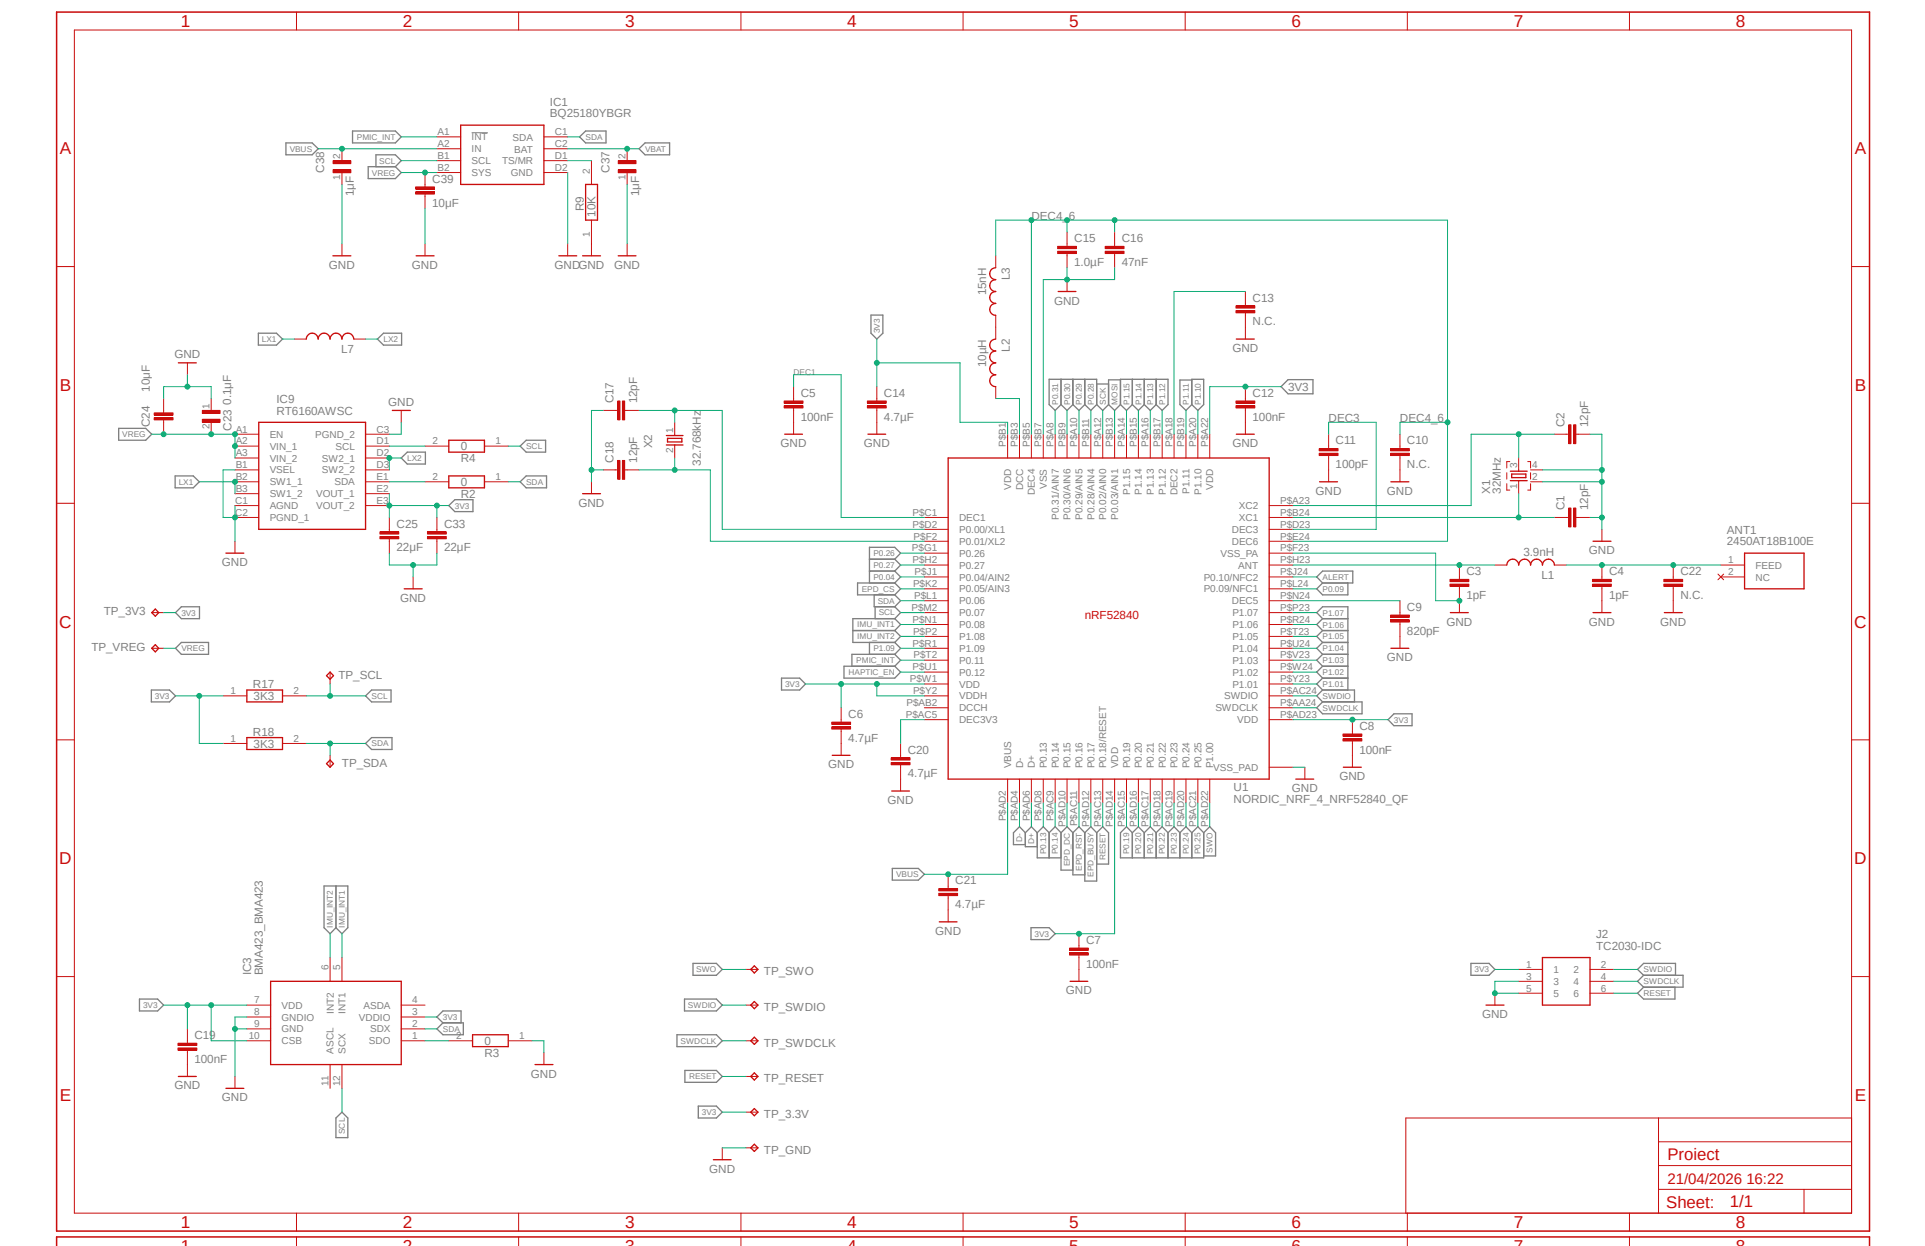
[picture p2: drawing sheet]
<svg xmlns="http://www.w3.org/2000/svg" width="432mm" height="279mm" viewBox="0 0 432 279" stroke-linecap="round" stroke-linejoin="round" font-family="sans-serif">
<defs><g id="words">
<g font-size="3.9" fill="#c90d0c">
<text x="40.6" y="6.1">1</text>
<text x="90.4" y="6.1">2</text>
<text x="140.2" y="6.1">3</text>
<text x="190" y="6.1">4</text>
<text x="239.9" y="6.1">5</text>
<text x="289.7" y="6.1">6</text>
<text x="339.6" y="6.1">7</text>
<text x="389.4" y="6.1">8</text>
<text x="13.4" y="34.6">A</text>
<text x="416.1" y="34.6">A</text>
<text x="13.4" y="87.7">B</text>
<text x="416.1" y="87.7">B</text>
<text x="13.3" y="140.7">C</text>
<text x="415.9" y="140.7">C</text>
<text x="13.3" y="193.8">D</text>
<text x="415.9" y="193.8">D</text>
<text x="13.4" y="246.9">E</text>
<text x="416.1" y="246.9">E</text>
<text x="40.6" y="275.4">1</text>
<text x="90.4" y="275.4">2</text>
<text x="140.2" y="275.4">3</text>
<text x="190" y="275.4">4</text>
<text x="239.9" y="275.4">5</text>
<text x="289.7" y="275.4">6</text>
<text x="339.6" y="275.4">7</text>
<text x="389.4" y="275.4">8</text>
</g>
<g font-size="3.8" fill="#c90d0c">
<text x="374" y="260.1">Proiect</text>
<text x="373.8" y="270.8">Sheet:</text>
<text x="388" y="270.7">1/1</text>
</g>
<text font-size="3.4" fill="#c90d0c" x="374" y="265.4">21/04/2026 16:22</text>
<g font-size="2.6" fill="#808080">
<text x="123.4" y="23.7">IC1</text>
<text x="123.4" y="26.3">BQ25180YBGR</text>
<text x="72.7" y="38.7" transform="rotate(-90 72.7 38.7)">C38</text>
<text x="96.9" y="41">C39</text>
<text x="136.7" y="38.7" transform="rotate(-90 136.7 38.7)">C37</text>
<text x="79.4" y="44" transform="rotate(-90 79.4 44)">1μF</text>
<text x="96.9" y="46.3">10μF</text>
<text x="130.9" y="47.4" transform="rotate(-90 130.9 47.4)">R9</text>
<text x="143.3" y="44" transform="rotate(-90 143.3 44)">1μF</text>
<text x="133.6" y="48.6" transform="rotate(-90 133.6 48.6)">10K</text>
<text x="231.3" y="49.4">DEC4_6</text>
<text x="241" y="59.6">1.0µF</text>
<text x="241" y="54.3">C15</text>
<text x="251.6" y="59.6">47nF</text>
<text x="251.6" y="54.3">C16</text>
<text x="73.8" y="60.3">GND</text>
<text x="92.4" y="60.3">GND</text>
<text x="124.4" y="60.3">GNDGND</text>
<text x="137.8" y="60.3">GND</text>
<text x="226.5" y="62.9" transform="rotate(-90 226.5 62.9)">L3</text>
<text x="221.2" y="66.2" transform="rotate(-90 221.2 66.2)">15nH</text>
<text x="236.4" y="68.3">GND</text>
<text x="281" y="67.6">C13</text>
<text x="281" y="73">N.C.</text>
<text x="39.1" y="80.3">GND</text>
<text x="76.5" y="79.2">L7</text>
<text x="221.2" y="82.3" transform="rotate(-90 221.2 82.3)">10µH</text>
<text x="226.5" y="78.9" transform="rotate(-90 226.5 78.9)">L2</text>
<text x="276.4" y="79">GND</text>
<text x="33.6" y="87.8" transform="rotate(-90 33.6 87.8)">10μF</text>
<text x="179.6" y="89">C5</text>
<text x="198.3" y="89">C14</text>
<text x="281" y="89">C12</text>
<text x="288.9" y="87.6">3V3</text>
<text x="33.6" y="95.8" transform="rotate(-90 33.6 95.8)">C24</text>
<text x="51.9" y="90.8" transform="rotate(-90 51.9 90.8)">0.1μF</text>
<text x="62" y="93">RT6160AWSC</text>
<text x="62" y="90.3">IC9</text>
<text x="87.1" y="91">GND</text>
<text x="137.6" y="90.5" transform="rotate(-90 137.6 90.5)">C17</text>
<text x="143" y="90.5" transform="rotate(-90 143 90.5)">12pF</text>
<text x="179.6" y="94.3">100nF</text>
<text x="198.3" y="94.3">4.7µF</text>
<text x="281" y="94.3">100nF</text>
<text x="298" y="94.7">DEC3</text>
<text x="314" y="94.7">DEC4_6</text>
<text x="350.9" y="95.8" transform="rotate(-90 350.9 95.8)">C2</text>
<text x="356.3" y="95.8" transform="rotate(-90 356.3 95.8)">12pF</text>
<text x="51.9" y="96.6" transform="rotate(-90 51.9 96.6)">C23</text>
<text x="103.3" y="101">0</text>
<text x="146.3" y="100.5" transform="rotate(-90 146.3 100.5)">X2</text>
<text x="175.1" y="100.3">GND</text>
<text x="193.8" y="100.3">GND</text>
<text x="276.4" y="100.3">GND</text>
<text x="299.6" y="99.7">C11</text>
<text x="315.6" y="99.7">C10</text>
<text x="103.3" y="103.6">R4</text>
<text x="137.6" y="103.8" transform="rotate(-90 137.6 103.8)">C18</text>
<text x="143" y="103.8" transform="rotate(-90 143 103.8)">12pF</text>
<text x="157.2" y="104.5" transform="rotate(-90 157.2 104.5)">32.768kHz</text>
<text x="299.6" y="105">100pF</text>
<text x="315.6" y="105">N.C.</text>
<text x="103.3" y="109">0</text>
<text x="103.3" y="111.6">R2</text>
<text x="129.7" y="113.7">GND</text>
<text x="295.1" y="111">GND</text>
<text x="311.1" y="111">GND</text>
<text x="334.3" y="110.7" transform="rotate(-90 334.3 110.7)">X1</text>
<text x="336.7" y="110.7" transform="rotate(-90 336.7 110.7)">32MHz</text>
<text x="88.9" y="118.3">C25</text>
<text x="99.6" y="118.3">C33</text>
<text x="350.9" y="114.4" transform="rotate(-90 350.9 114.4)">C1</text>
<text x="356.3" y="114.4" transform="rotate(-90 356.3 114.4)">12pF</text>
<text x="387.3" y="119.6">ANT1</text>
<text x="88.9" y="123.7">22μF</text>
<text x="99.6" y="123.7">22μF</text>
<text x="341.7" y="124.6">3.9nH</text>
<text x="356.4" y="124.3">GND</text>
<text x="387.3" y="122.3">2450AT18B100E</text>
<text x="49.8" y="127">GND</text>
<text x="328.9" y="129">C3</text>
<text x="345.8" y="129.9">L1</text>
<text x="360.9" y="129">C4</text>
<text x="376.9" y="129">C22</text>
<text x="23.3" y="137.9">TP_3V3</text>
<text x="89.7" y="135">GND</text>
<text x="315.6" y="137">C9</text>
<text x="328.9" y="134.3">1pF</text>
<text x="360.9" y="134.3">1pF</text>
<text x="376.9" y="134.3">N.C.</text>
<text x="315.6" y="142.3">820pF</text>
<text x="324.4" y="140.3">GND</text>
<text x="356.4" y="140.3">GND</text>
<text x="372.4" y="140.3">GND</text>
<text x="20.5" y="145.9">TP_VREG</text>
<text x="311.1" y="148.3">GND</text>
<text x="56.7" y="154.3">R17</text>
<text x="75.9" y="152.3">TP_SCL</text>
<text x="56.9" y="157">3K3</text>
<text x="190.3" y="161">C6</text>
<text x="56.7" y="165">R18</text>
<text x="56.9" y="167.6">3K3</text>
<text x="190.3" y="166.3">4.7µF</text>
<text x="304.9" y="163.7">C8</text>
<text x="76.7" y="172">TP_SDA</text>
<text x="185.8" y="172.3">GND</text>
<text x="203.6" y="169">C20</text>
<text x="304.9" y="169">100nF</text>
<text x="203.6" y="174.3">4.7µF</text>
<text x="276.7" y="177.4">U1</text>
<text x="289.8" y="177.6">GND</text>
<text x="300.4" y="175">GND</text>
<text x="199.1" y="180.3">GND</text>
<text x="276.7" y="180">NORDIC_NRF_4_NRF52840_QF</text>
<text x="214.3" y="203.7">4.7µF</text>
<text x="214.3" y="198.3">C21</text>
<text x="209.8" y="209.6">GND</text>
<text x="243.6" y="211.7">C7</text>
<text x="358" y="213">TC2030-IDC</text>
<text x="358" y="210.3">J2</text>
<text x="56.3" y="218.7" transform="rotate(-90 56.3 218.7)">IC3</text>
<text x="59" y="218.7" transform="rotate(-90 59 218.7)">BMA423_BMA423</text>
<text x="171.4" y="218.7">TP_SWO</text>
<text x="243.6" y="217">100nF</text>
<text x="171.4" y="226.7">TP_SWDIO</text>
<text x="239.1" y="223">GND</text>
<text x="43.6" y="233">C19</text>
<text x="332.4" y="228.3">GND</text>
<text x="43.6" y="238.3">100nF</text>
<text x="108.7" y="234.3">0</text>
<text x="108.7" y="237">R3</text>
<text x="171.4" y="234.7">TP_SWDCLK</text>
<text x="39.1" y="244.3">GND</text>
<text x="119.1" y="241.6">GND</text>
<text x="171.4" y="242.7">TP_RESET</text>
<text x="49.8" y="247">GND</text>
<text x="171.4" y="250.7">TP_3.3V</text>
<text x="159.1" y="263">GND</text>
<text x="171.4" y="258.7">TP_GND</text>
</g>
<text font-size="2.6" fill="#c90d0c" x="243.3" y="138.7">nRF52840</text>
<g font-size="2.2" fill="#808080">
<text x="76.3" y="35.7" transform="rotate(-90 76.3 35.7)">2</text>
<text x="98.2" y="30.4">A1</text>
<text x="98.2" y="33">A2</text>
<text x="98.2" y="35.7">B1</text>
<text x="105.8" y="31.5">INT</text>
<text x="105.8" y="34.2">IN</text>
<text x="115" y="31.5">SDA</text>
<text x="115.4" y="34.2">BAT</text>
<text x="124.5" y="30.4">C1</text>
<text x="124.5" y="33">C2</text>
<text x="124.5" y="35.7">D1</text>
<text x="140.3" y="35.7" transform="rotate(-90 140.3 35.7)">2</text>
<text x="76.3" y="40.3" transform="rotate(-90 76.3 40.3)">1</text>
<text x="98.2" y="38.4">B2</text>
<text x="105.8" y="36.8">SCL</text>
<text x="105.8" y="39.5">SYS</text>
<text x="112.6" y="36.9">TS/MR</text>
<text x="114.6" y="39.5">GND</text>
<text x="124.5" y="38.4">D2</text>
<text x="132.3" y="39" transform="rotate(-90 132.3 39)">2</text>
<text x="140.3" y="40.3" transform="rotate(-90 140.3 40.3)">1</text>
<text x="132.3" y="53" transform="rotate(-90 132.3 53)">1</text>
<text x="47" y="91.7" transform="rotate(-90 47 91.7)">1</text>
<text x="47" y="96.3" transform="rotate(-90 47 96.3)">2</text>
<text x="52.9" y="97">A1</text>
<text x="52.9" y="99.7">A2</text>
<text x="60.5" y="98.2">EN</text>
<text x="60.5" y="100.8">VIN_1</text>
<text x="70.7" y="98.2">PGND_2</text>
<text x="75.3" y="100.8">SCL</text>
<text x="84.5" y="97">C3</text>
<text x="84.5" y="99.7">D1</text>
<text x="97" y="99.7">2</text>
<text x="111.1" y="99.7">1</text>
<text x="151" y="101.6" transform="rotate(-90 151 101.6)">2</text>
<text x="151" y="97" transform="rotate(-90 151 97)">1</text>
<text x="225.6" y="100.2" transform="rotate(-90 225.6 100.2)">P$B1</text>
<text x="228.3" y="100.2" transform="rotate(-90 228.3 100.2)">P$B3</text>
<text x="231" y="100.2" transform="rotate(-90 231 100.2)">P$B5</text>
<text x="233.6" y="100.2" transform="rotate(-90 233.6 100.2)">P$B7</text>
<text x="236.3" y="100.2" transform="rotate(-90 236.3 100.2)">P$A8</text>
<text x="239" y="100.2" transform="rotate(-90 239 100.2)">P$B9</text>
<text x="241.6" y="100.2" transform="rotate(-90 241.6 100.2)">P$A10</text>
<text x="244.3" y="100.2" transform="rotate(-90 244.3 100.2)">P$B11</text>
<text x="247" y="100.2" transform="rotate(-90 247 100.2)">P$A12</text>
<text x="249.6" y="100.2" transform="rotate(-90 249.6 100.2)">P$B13</text>
<text x="252.3" y="100.2" transform="rotate(-90 252.3 100.2)">P$A14</text>
<text x="255" y="100.2" transform="rotate(-90 255 100.2)">P$B15</text>
<text x="257.6" y="100.2" transform="rotate(-90 257.6 100.2)">P$A16</text>
<text x="260.3" y="100.2" transform="rotate(-90 260.3 100.2)">P$B17</text>
<text x="263" y="100.2" transform="rotate(-90 263 100.2)">P$A18</text>
<text x="265.6" y="100.2" transform="rotate(-90 265.6 100.2)">P$B19</text>
<text x="268.3" y="100.2" transform="rotate(-90 268.3 100.2)">P$A20</text>
<text x="271" y="100.2" transform="rotate(-90 271 100.2)">P$A22</text>
<text x="52.9" y="102.3">A3</text>
<text x="52.9" y="105">B1</text>
<text x="52.9" y="107.7">B2</text>
<text x="60.5" y="103.5">VIN_2</text>
<text x="60.5" y="106.2">VSEL</text>
<text x="72.2" y="103.5">SW2_1</text>
<text x="72.2" y="106.2">SW2_2</text>
<text x="84.5" y="102.3">D2</text>
<text x="84.5" y="105">D3</text>
<text x="84.5" y="107.7">E1</text>
<text x="97" y="107.7">2</text>
<text x="111.1" y="107.7">1</text>
<text x="340.3" y="105" transform="rotate(-90 340.3 105)">3</text>
<text x="343.7" y="105">4</text>
<text x="343.7" y="107.7">2</text>
<text x="52.7" y="113">C1</text>
<text x="52.9" y="110.3">B3</text>
<text x="60.5" y="108.8">SW1_1</text>
<text x="60.5" y="111.5">SW1_2</text>
<text x="70.9" y="111.5">VOUT_1</text>
<text x="75" y="108.8">SDA</text>
<text x="84.5" y="110.3">E2</text>
<text x="84.5" y="113">E3</text>
<text x="226.8" y="109.9" transform="rotate(-90 226.8 109.9)">VDD</text>
<text x="229.5" y="110" transform="rotate(-90 229.5 110)">DCC</text>
<text x="232.2" y="111.1" transform="rotate(-90 232.2 111.1)">DEC4</text>
<text x="234.8" y="109.6" transform="rotate(-90 234.8 109.6)">VSS</text>
<text x="253.5" y="111" transform="rotate(-90 253.5 111)">P1.15</text>
<text x="256.2" y="111" transform="rotate(-90 256.2 111)">P1.14</text>
<text x="258.8" y="111" transform="rotate(-90 258.8 111)">P1.13</text>
<text x="261.5" y="111" transform="rotate(-90 261.5 111)">P1.12</text>
<text x="264.2" y="111.1" transform="rotate(-90 264.2 111.1)">DEC2</text>
<text x="266.8" y="110.8" transform="rotate(-90 266.8 110.8)">P1.11</text>
<text x="269.5" y="111" transform="rotate(-90 269.5 111)">P1.10</text>
<text x="272.2" y="109.9" transform="rotate(-90 272.2 109.9)">VDD</text>
<text x="287.1" y="113">P$A23</text>
<text x="340.3" y="109.6" transform="rotate(-90 340.3 109.6)">1</text>
<text x="52.7" y="115.7">C2</text>
<text x="60.5" y="114.2">AGND</text>
<text x="60.5" y="116.8">PGND_1</text>
<text x="70.9" y="114.2">VOUT_2</text>
<text x="204.7" y="115.7">P$C1</text>
<text x="204.7" y="118.3">P$D2</text>
<text x="215.1" y="116.8">DEC1</text>
<text x="215.1" y="119.5">P0.00/XL1</text>
<text x="237.5" y="116.5" transform="rotate(-90 237.5 116.5)">P0.31/AIN7</text>
<text x="240.2" y="116.5" transform="rotate(-90 240.2 116.5)">P0.30/AIN6</text>
<text x="242.8" y="116.5" transform="rotate(-90 242.8 116.5)">P0.29/AIN5</text>
<text x="245.5" y="116.5" transform="rotate(-90 245.5 116.5)">P0.28/AIN4</text>
<text x="248.2" y="116.5" transform="rotate(-90 248.2 116.5)">P0.02/AIN0</text>
<text x="250.8" y="116.5" transform="rotate(-90 250.8 116.5)">P0.03/AIN1</text>
<text x="276.3" y="119.5">DEC3</text>
<text x="277.9" y="116.8">XC1</text>
<text x="277.9" y="114.2">XC2</text>
<text x="287.1" y="118.3">P$D23</text>
<text x="287.1" y="115.7">P$B24</text>
<text x="204.6" y="123.7">P$G1</text>
<text x="204.9" y="121">P$F2</text>
<text x="215.1" y="122.2">P0.01/XL2</text>
<text x="215.1" y="124.8">P0.26</text>
<text x="273.8" y="124.8">VSS_PA</text>
<text x="276.3" y="122.2">DEC6</text>
<text x="287.1" y="123.7">P$F23</text>
<text x="287.1" y="121">P$E24</text>
<text x="204.7" y="126.3">P$H2</text>
<text x="204.8" y="131.7">P$K2</text>
<text x="205.1" y="129">P$J1</text>
<text x="215.1" y="127.5">P0.27</text>
<text x="215.1" y="130.2">P0.04/AIN2</text>
<text x="270" y="130.2">P0.10/NFC2</text>
<text x="277.7" y="127.5">ANT</text>
<text x="287.1" y="126.3">P$H23</text>
<text x="287.1" y="131.7">P$L24</text>
<text x="287.1" y="129">P$J24</text>
<text x="387.6" y="126.3">1</text>
<text x="387.6" y="129">2</text>
<text x="393.8" y="127.5">FEED</text>
<text x="393.8" y="130.2">NC</text>
<text x="204.5" y="137">P$M2</text>
<text x="205.1" y="134.3">P$L1</text>
<text x="215.1" y="132.8">P0.05/AIN3</text>
<text x="215.1" y="135.5">P0.06</text>
<text x="270" y="132.8">P0.09/NFC1</text>
<text x="276.3" y="135.5">DEC5</text>
<text x="287.1" y="137">P$P23</text>
<text x="287.1" y="134.3">P$N24</text>
<text x="204.7" y="139.7">P$N1</text>
<text x="204.8" y="142.3">P$P2</text>
<text x="215.1" y="138.2">P0.07</text>
<text x="215.1" y="140.8">P0.08</text>
<text x="215.1" y="143.5">P1.08</text>
<text x="276.4" y="143.5">P1.05</text>
<text x="276.4" y="140.8">P1.06</text>
<text x="276.4" y="138.2">P1.07</text>
<text x="287.1" y="142.3">P$T23</text>
<text x="287.1" y="139.7">P$R24</text>
<text x="204.7" y="145">P$R1</text>
<text x="204.9" y="147.7">P$T2</text>
<text x="215.1" y="146.2">P1.09</text>
<text x="215.1" y="148.8">P0.11</text>
<text x="276.4" y="148.8">P1.03</text>
<text x="276.4" y="146.2">P1.04</text>
<text x="287.1" y="147.7">P$V23</text>
<text x="287.1" y="145">P$U24</text>
<text x="51.7" y="155.7">1</text>
<text x="65.8" y="155.7">2</text>
<text x="204.1" y="153">P$W1</text>
<text x="204.7" y="150.3">P$U1</text>
<text x="204.8" y="155.7">P$Y2</text>
<text x="215.1" y="154.2">VDD</text>
<text x="215.1" y="151.5">P0.12</text>
<text x="276.4" y="154.2">P1.01</text>
<text x="276.4" y="151.5">P1.02</text>
<text x="287.1" y="155.7">P$AC24</text>
<text x="287.1" y="153">P$Y23</text>
<text x="287.1" y="150.3">P$W24</text>
<text x="203.2" y="161">P$AC5</text>
<text x="203.3" y="158.3">P$AB2</text>
<text x="215.1" y="156.8">VDDH</text>
<text x="215.1" y="159.5">DCCH</text>
<text x="272.6" y="159.5">SWDCLK</text>
<text x="274.6" y="156.8">SWDIO</text>
<text x="287.1" y="158.3">P$AA24</text>
<text x="287.1" y="161">P$AD23</text>
<text x="51.7" y="166.3">1</text>
<text x="65.8" y="166.3">2</text>
<text x="215.1" y="162.2">DEC3V3</text>
<text x="277.5" y="162.2">VDD</text>
<text x="226.8" y="172.3" transform="rotate(-90 226.8 172.3)">VBUS</text>
<text x="229.5" y="172.3" transform="rotate(-90 229.5 172.3)">D-</text>
<text x="232.2" y="172.3" transform="rotate(-90 232.2 172.3)">D+</text>
<text x="234.8" y="172.3" transform="rotate(-90 234.8 172.3)">P0.13</text>
<text x="237.5" y="172.3" transform="rotate(-90 237.5 172.3)">P0.14</text>
<text x="240.2" y="172.3" transform="rotate(-90 240.2 172.3)">P0.15</text>
<text x="242.8" y="172.3" transform="rotate(-90 242.8 172.3)">P0.16</text>
<text x="245.5" y="172.3" transform="rotate(-90 245.5 172.3)">P0.17</text>
<text x="248.2" y="172.3" transform="rotate(-90 248.2 172.3)">P0.18/RESET</text>
<text x="250.8" y="172.3" transform="rotate(-90 250.8 172.3)">VDD</text>
<text x="253.5" y="172.3" transform="rotate(-90 253.5 172.3)">P0.19</text>
<text x="256.2" y="172.3" transform="rotate(-90 256.2 172.3)">P0.20</text>
<text x="258.8" y="172.3" transform="rotate(-90 258.8 172.3)">P0.21</text>
<text x="261.5" y="172.3" transform="rotate(-90 261.5 172.3)">P0.22</text>
<text x="264.2" y="172.3" transform="rotate(-90 264.2 172.3)">P0.23</text>
<text x="266.8" y="172.3" transform="rotate(-90 266.8 172.3)">P0.24</text>
<text x="269.5" y="172.3" transform="rotate(-90 269.5 172.3)">P0.25</text>
<text x="272.2" y="172.3" transform="rotate(-90 272.2 172.3)">P1.00</text>
<text x="272.2" y="172.8">VSS_PAD</text>
<text x="225.6" y="184.2" transform="rotate(-90 225.6 184.2)">P$AD2</text>
<text x="228.3" y="184.2" transform="rotate(-90 228.3 184.2)">P$AD4</text>
<text x="231" y="184.2" transform="rotate(-90 231 184.2)">P$AD6</text>
<text x="233.6" y="184.2" transform="rotate(-90 233.6 184.2)">P$AD8</text>
<text x="236.3" y="184.2" transform="rotate(-90 236.3 184.2)">P$AC9</text>
<text x="239" y="185.4" transform="rotate(-90 239 185.4)">P$AD10</text>
<text x="241.6" y="185.3" transform="rotate(-90 241.6 185.3)">P$AC11</text>
<text x="244.3" y="185.4" transform="rotate(-90 244.3 185.4)">P$AD12</text>
<text x="247" y="185.4" transform="rotate(-90 247 185.4)">P$AC13</text>
<text x="249.6" y="185.4" transform="rotate(-90 249.6 185.4)">P$AD14</text>
<text x="252.3" y="185.4" transform="rotate(-90 252.3 185.4)">P$AC15</text>
<text x="255" y="185.4" transform="rotate(-90 255 185.4)">P$AD16</text>
<text x="257.6" y="185.4" transform="rotate(-90 257.6 185.4)">P$AC17</text>
<text x="260.3" y="185.4" transform="rotate(-90 260.3 185.4)">P$AD18</text>
<text x="263" y="185.4" transform="rotate(-90 263 185.4)">P$AC19</text>
<text x="265.6" y="185.4" transform="rotate(-90 265.6 185.4)">P$AD20</text>
<text x="268.3" y="185.4" transform="rotate(-90 268.3 185.4)">P$AC21</text>
<text x="271" y="185.4" transform="rotate(-90 271 185.4)">P$AD22</text>
<text x="73.7" y="217.6" transform="rotate(-90 73.7 217.6)">6</text>
<text x="76.3" y="217.6" transform="rotate(-90 76.3 217.6)">5</text>
<text x="342.4" y="217">1</text>
<text x="342.4" y="219.7">3</text>
<text x="348.4" y="218.2">1</text>
<text x="348.4" y="220.9">3</text>
<text x="353" y="218.2">2</text>
<text x="353" y="220.9">4</text>
<text x="359.1" y="217">2</text>
<text x="359.1" y="219.7">4</text>
<text x="57" y="225">7</text>
<text x="57" y="227.7">8</text>
<text x="63.2" y="226.2">VDD</text>
<text x="74.8" y="227.4" transform="rotate(-90 74.8 227.4)">INT2</text>
<text x="77.5" y="227.4" transform="rotate(-90 77.5 227.4)">INT1</text>
<text x="81.5" y="226.2">ASDA</text>
<text x="92.5" y="227.7">3</text>
<text x="92.5" y="225">4</text>
<text x="342.4" y="222.3">5</text>
<text x="348.4" y="223.5">5</text>
<text x="353" y="223.5">6</text>
<text x="359.1" y="222.3">6</text>
<text x="55.8" y="233">10</text>
<text x="57" y="230.3">9</text>
<text x="63.2" y="228.9">GNDIO</text>
<text x="63.2" y="231.5">GND</text>
<text x="80.5" y="228.9">VDDIO</text>
<text x="83" y="231.5">SDX</text>
<text x="92.5" y="233">1</text>
<text x="92.5" y="230.3">2</text>
<text x="102.3" y="233">2</text>
<text x="116.5" y="233">1</text>
<text x="63.2" y="234.2">CSB</text>
<text x="74.8" y="236.3" transform="rotate(-90 74.8 236.3)">ASCL</text>
<text x="77.5" y="236.3" transform="rotate(-90 77.5 236.3)">SCX</text>
<text x="82.8" y="234.2">SDO</text>
<text x="73.7" y="243.5" transform="rotate(-90 73.7 243.5)">11</text>
<text x="76.3" y="243.6" transform="rotate(-90 76.3 243.6)">12</text>
</g>
<g font-size="1.9" fill="#808080">
<text x="65" y="34">VBUS</text>
<text x="80.1" y="31.4">PMIC_INT</text>
<text x="131.4" y="31.4">SDA</text>
<text x="144.7" y="34">VBAT</text>
<text x="83.4" y="39.4">VREG</text>
<text x="85.1" y="36.7">SCL</text>
<text x="58.8" y="76.7">LX1</text>
<text x="86" y="76.7">LX2</text>
<text x="197.4" y="74.7" transform="rotate(-90 197.4 74.7)">3V3</text>
<text x="178" y="84">DEC1</text>
<text x="237.4" y="90.7" transform="rotate(-90 237.4 90.7)">P0.31</text>
<text x="240" y="90.7" transform="rotate(-90 240 90.7)">P0.30</text>
<text x="242.7" y="90.7" transform="rotate(-90 242.7 90.7)">P0.29</text>
<text x="245.4" y="90.7" transform="rotate(-90 245.4 90.7)">P0.28</text>
<text x="248" y="90.7" transform="rotate(-90 248 90.7)">SCK</text>
<text x="250.7" y="90.7" transform="rotate(-90 250.7 90.7)">MOSI</text>
<text x="253.4" y="90.7" transform="rotate(-90 253.4 90.7)">P1.15</text>
<text x="256" y="90.7" transform="rotate(-90 256 90.7)">P1.14</text>
<text x="258.7" y="90.7" transform="rotate(-90 258.7 90.7)">P1.13</text>
<text x="261.4" y="90.7" transform="rotate(-90 261.4 90.7)">P1.12</text>
<text x="266.7" y="90.7" transform="rotate(-90 266.7 90.7)">P1.11</text>
<text x="269.4" y="90.7" transform="rotate(-90 269.4 90.7)">P1.10</text>
<text x="27.4" y="98">VREG</text>
<text x="118" y="100.7">SCL</text>
<text x="91.4" y="103.4">LX2</text>
<text x="40.1" y="108.7">LX1</text>
<text x="118" y="108.7">SDA</text>
<text x="102" y="114">3V3</text>
<text x="195.9" y="124.7">P0.26</text>
<text x="195.9" y="127.3">P0.27</text>
<text x="195.9" y="130">P0.04</text>
<text x="296.7" y="130">ALERT</text>
<text x="193.3" y="132.7">EPD_CS</text>
<text x="196.9" y="135.3">SDA</text>
<text x="296.7" y="132.7">P0.09</text>
<text x="40.7" y="138">3V3</text>
<text x="192.3" y="143.3">IMU_INT2</text>
<text x="192.3" y="140.7">IMU_INT1</text>
<text x="197.1" y="138">SCL</text>
<text x="296.7" y="143.4">P1.05</text>
<text x="296.7" y="140.7">P1.06</text>
<text x="296.7" y="138">P1.07</text>
<text x="40.7" y="146">VREG</text>
<text x="192.1" y="148.7">PMIC_INT</text>
<text x="195.9" y="146">P1.09</text>
<text x="296.7" y="148.7">P1.03</text>
<text x="296.7" y="146">P1.04</text>
<text x="176.1" y="154">3V3</text>
<text x="190.3" y="151.3">HAPTIC_EN</text>
<text x="296.7" y="154">P1.01</text>
<text x="296.7" y="151.4">P1.02</text>
<text x="34.8" y="156.7">3V3</text>
<text x="83.4" y="156.7">SCL</text>
<text x="296.7" y="159.4">SWDCLK</text>
<text x="296.7" y="156.7">SWDIO</text>
<text x="83.4" y="167.4">SDA</text>
<text x="312.7" y="162">3V3</text>
<text x="229.3" y="188.7" transform="rotate(-90 229.3 188.7)">D-</text>
<text x="232" y="189.2" transform="rotate(-90 232 189.2)">D+</text>
<text x="234.6" y="191.5" transform="rotate(-90 234.6 191.5)">P0.13</text>
<text x="237.3" y="191.5" transform="rotate(-90 237.3 191.5)">P0.14</text>
<text x="253.3" y="191.5" transform="rotate(-90 253.3 191.5)">P0.19</text>
<text x="256" y="191.5" transform="rotate(-90 256 191.5)">P0.20</text>
<text x="258.7" y="191.5" transform="rotate(-90 258.7 191.5)">P0.21</text>
<text x="261.3" y="191.5" transform="rotate(-90 261.3 191.5)">P0.22</text>
<text x="264" y="191.5" transform="rotate(-90 264 191.5)">P0.23</text>
<text x="266.7" y="191.5" transform="rotate(-90 266.7 191.5)">P0.24</text>
<text x="269.3" y="191.5" transform="rotate(-90 269.3 191.5)">P0.25</text>
<text x="272" y="191.3" transform="rotate(-90 272 191.3)">SWO</text>
<text x="201" y="196.7">VBUS</text>
<text x="240" y="194.3" transform="rotate(-90 240 194.3)">EPD_DC</text>
<text x="242.7" y="195.2" transform="rotate(-90 242.7 195.2)">EPD_RST</text>
<text x="245.3" y="196.6" transform="rotate(-90 245.3 196.6)">EPD_BUSY</text>
<text x="248" y="192.9" transform="rotate(-90 248 192.9)">RESET</text>
<text x="74.7" y="208" transform="rotate(-90 74.7 208)">IMU_INT2</text>
<text x="77.3" y="208" transform="rotate(-90 77.3 208)">IMU_INT1</text>
<text x="232.1" y="210">3V3</text>
<text x="156.2" y="218">SWO</text>
<text x="330.7" y="218">3V3</text>
<text x="368.7" y="220.7">SWDCLK</text>
<text x="368.7" y="218.1">SWDIO</text>
<text x="32.1" y="226">3V3</text>
<text x="154.3" y="226">SWDIO</text>
<text x="368.7" y="223.4">RESET</text>
<text x="99.4" y="231.4">SDA</text>
<text x="99.4" y="228.7">3V3</text>
<text x="152.7" y="234">SWDCLK</text>
<text x="154.6" y="242">RESET</text>
<text x="157.4" y="250">3V3</text>
<text x="77.3" y="254.3" transform="rotate(-90 77.3 254.3)">SCL</text>
</g>
</g></defs>
<path d="M12.1 2.4l205.7 277M419.7 2.4l-205.7 277" fill="none" stroke="#fff" stroke-width=".22"/>
<path d="M105.8 29.8h3.6" fill="none" stroke="#808080" stroke-width=".22"/>
<g fill="none" stroke="#808080" stroke-width=".3">
<path d="M64.1 32h5.9l1.4 1.4-1.4 1.3h-5.9zM79.1 29.4h9.6l1.3 1.3-1.3 1.3h-9.6zM82.6 37.4h6.1l1.3 1.3-1.3 1.3h-6.1zM84.3 37.4v-2.7h4.4l1.3 1.3-1.3 1.4M130 30.7l1.4-1.3h4.5v2.6h-4.5zM143.3 33.4l1.4-1.4h5.5v2.7h-5.5zM58 74.7h4l1.4 1.3-1.4 1.4h-4zM84.7 76l1.3-1.3h4.1v2.7h-4.1zM195.4 70.7h2.6v4l-1.3 1.3-1.3-1.3zM26.6 96.1h6.1l1.3 1.3-1.3 1.3h-6.1zM238 90.7l-1.3 1.3-1.4-1.3v-5.7h10.7v5.7M238 90.7l1.4 1.3 1.3-1.3"/>
<path d="M238 85v5.7M240.7 90.7l1.3 1.3 1.3-1.3M240.7 85v5.7M243.3 90.7l1.4 1.3 1.3-1.3M243.3 85v5.7M246 90.7l1.4 1.3 1.3-1.3M246 86.1h2.7M248.7 90.7l1.3 1.3 1.3-1.3M251.3 90.7v-5.7h10.7v5.7l-1.3 1.3-1.4-1.3M251.3 90.7l1.4 1.3 1.3-1.3M251.3 85.2h-2.6v5.5M254 90.7l1.4 1.3 1.3-1.3"/>
<path d="M254 85v5.7M256.7 90.7l1.3 1.3 1.3-1.3M256.7 85v5.7M259.3 85v5.7M267.3 85h2.7v5.7l-1.3 1.3-1.4-1.3zM267.3 85.2h-2.6v5.5l1.3 1.3 1.3-1.3M287.4 86.7l1.5-1.6h5.6v3.2h-5.6zM39.3 106.7h4l1.4 1.3-1.4 1.4h-4zM90 102.7l1.4-1.3h4v2.7h-4zM100.7 113.4l1.3-1.3h4.1v2.6h-4.1zM116.7 100l1.3-1.3h4.4v2.7h-4.4zM116.7 108l1.3-1.3h4.6v2.7h-4.6z"/>
<path d="M40.7 136.1h4v2.6h-4l-1.3-1.3zM195 125.4h5.7M195 128.1h5.7M196.1 133.4v2.7h4.6M196.3 136.1v2.6M200.7 138.7h-9.4v5.4h9.4M200.7 130.7h-8.3v2.7h8.3M200.7 125.4l1.3-1.4-1.3-1.3h-5.7v8M200.7 125.4l1.3 1.3-1.3 1.4M200.7 138.7l1.3 1.3-1.3 1.4M200.7 128.1l1.3 1.3-1.3 1.3M200.7 130.7l1.3 1.3-1.3 1.4"/>
<path d="M200.7 136.1l1.3 1.3-1.3 1.3M200.7 133.4l1.3 1.3-1.3 1.4M295.4 129.4l1.3-1.3h6.7v2.6h-6.7zM296.7 130.7l-1.3 1.3 1.3 1.4h5.6v-2.7M296.7 138.7l-1.3-1.3 1.3-1.3h5.6v18.6M296.7 138.7l-1.3 1.3 1.3 1.4M296.7 138.7h5.6M34 154.7h4l1.4 1.3-1.4 1.4h-4zM40.7 144.1h6.1v2.6h-6.1l-1.3-1.3zM82 156l1.4-1.3h4.3v2.7h-4.3zM175.3 152.1h4.1l1.3 1.3-1.3 1.3h-4.1zM189.3 149.4h11.4l1.3 1.3-1.3 1.4h-11.4z"/>
<path d="M191.3 141.4h9.4M195 144.1v2.6M200.7 146.7h-9.6v2.7M200.7 146.7l1.3 1.3-1.3 1.4M200.7 144.1l1.3 1.3-1.3 1.3M200.7 141.4l1.3 1.3-1.3 1.4M295.4 158.7l1.3-1.3h8.8v2.7h-8.8zM296.7 154.7l-1.3 1.3 1.3 1.4M296.7 154.7h7.1v2.7M296.7 146.7l-1.3 1.3 1.3 1.4M296.7 146.7h5.6M296.7 149.4h5.6"/>
<path d="M296.7 144.1l-1.3 1.3 1.3 1.3M296.7 144.1h5.6M296.7 141.4l-1.3 1.3 1.3 1.4M296.7 141.4h5.6M296.7 149.4l-1.3 1.3 1.3 1.4M296.7 152.1h5.6M296.7 152.1l-1.3 1.3 1.3 1.3M82 166.7l1.4-1.3h4.5v2.7h-4.5zM311.4 161.4l1.3-1.3h4v2.6h-4zM72.7 198.7h5.3v9.3l-1.3 1.4-1.3-1.4-1.4 1.4-1.3-1.4zM75.4 198.7v9.3M200.2 194.7h5.8l1.3 1.3-1.3 1.4h-5.8z"/>
<path d="M230 186.7l-1.3-1.3-1.4 1.3v2.7h2.7M230 186.7v3.2h2.7M230 186.7l1.4-1.3 1.3 1.3M232.7 186.7v5.7h5.3M232.7 186.7l1.3-1.3 1.3 1.3M235.3 186.7v5.7M235.3 186.7l1.4-1.3 1.3 1.3M238 186.7v8.4h2.7M238 186.7l1.4-1.3 1.3 1.3M240.7 186.7v9.5h2.6M240.7 186.7l1.3-1.3 1.3 1.3M243.3 186.7v10.9h2.7v-10.9"/>
<path d="M243.3 186.7l1.4-1.3 1.3 1.3M246 186.7l1.4-1.3 1.3 1.3v7.1h-2.7M254 186.7l1.4-1.3 1.3 1.3M254 186.7l-1.3-1.3-1.4 1.3v5.7h18.7v-5.7M254 186.7v5.7M256.7 186.7l1.3-1.3 1.3 1.3M256.7 186.7v5.7M259.3 186.7v5.7M259.3 186.7l1.4-1.3 1.3 1.3M262 186.7v5.7M262 186.7l1.4-1.3 1.3 1.3M264.7 186.7l1.3-1.3 1.3 1.3"/>
<path d="M264.7 186.7v5.7M267.3 186.7l1.4-1.3 1.3 1.3M267.3 186.7v5.7M270 186.7l1.4-1.3 1.3 1.3v5.2h-2.7M155.4 216h5.3l1.3 1.4-1.3 1.3h-5.3zM231.3 208h4l1.4 1.4-1.4 1.3h-4zM329.9 216h4.1l1.3 1.4-1.3 1.3h-4.1zM368.7 218.7l-1.4 1.3 1.4 1.4M368.7 218.7h8.8v2.7h-8.8M368.7 218.7l-1.4-1.3 1.4-1.4h7.1v2.7M31.3 224h4l1.4 1.4-1.4 1.3h-4zM98 230.7l1.4-1.3h4.5v2.6h-4.5z"/>
<path d="M99.4 229.4l-1.4-1.4 1.4-1.3h4v2.7M151.8 232h8.9l1.3 1.4-1.3 1.3h-8.9zM153.5 224h7.2l1.3 1.4-1.3 1.3h-7.2zM368.7 221.4l-1.4 1.3 1.4 1.3h7v-2.6M75.4 250.7l1.3-1.3 1.3 1.3v4.4h-2.6zM153.6 240h7.1l1.3 1.4-1.3 1.3h-7.1zM156.6 248h4.1l1.3 1.4-1.3 1.3h-4.1z"/>
</g>
<g fill="none" stroke="#c90d0c" stroke-width=".22">
<path d="M226 97.4v5.3M228.7 97.4v5.3M231.4 97.4v5.3M234 97.4v5.3M236.7 97.4v5.3M239.4 97.4v5.3M242 97.4v5.3M244.7 97.4v5.3M247.4 97.4v5.3M250 97.4v5.3M252.7 97.4v5.3M255.4 97.4v5.3"/>
<path d="M258 97.4v5.3M260.7 97.4v5.3M263.4 97.4v5.3M266 97.4v5.3M268.7 97.4v5.3M271.4 97.4v5.3M207.3 116h5.4M207.3 118.7h5.4M284.7 116h5.3M284.7 118.7h5.3M284.7 113.4h5.3M207.3 121.4h5.4"/>
<path d="M207.3 124h5.4M207.3 126.7h5.4M207.3 129.4h5.4M207.3 132h5.4M207.3 134.7h5.4M207.3 137.4h5.4M284.7 121.4h5.3M284.7 124h5.3M284.7 126.7h5.3M284.7 129.4h5.3M284.7 132h5.3M284.7 134.7h5.3"/>
<path d="M284.7 137.4h5.3M327.4 134.7v2.7M335.3 126.7h2.7M348.7 126.7h2.6M359.3 134.7v2.7M375.3 134.7v2.7M207.3 140h5.4M207.3 142.7h5.4M207.3 145.4h5.4M207.3 153.4h5.4M207.3 148h5.4M207.3 150.7h5.4"/>
<path d="M207.3 158.7h5.4M207.3 156h5.4M284.7 140h5.3M284.7 142.7h5.3M284.7 145.4h5.3M284.7 153.4h5.3M284.7 148h5.3M284.7 150.7h5.3M284.7 158.7h5.3M284.7 156h5.3M314 142.7v2.7M207.3 161.4h5.4"/>
<path d="M226 174.7v5.3M228.7 174.7v5.3M231.4 174.7v5.3M234 174.7v5.3M236.7 174.7v5.3M239.4 174.7v5.3M242 174.7v5.3M244.7 174.7v5.3M247.4 174.7v5.3M250 174.7v5.3M252.7 174.7v5.3M255.4 174.7v5.3"/>
<path d="M258 174.7v5.3M260.7 174.7v5.3M263.4 174.7v5.3M266 174.7v5.3M268.7 174.7v5.3M271.4 174.7v5.3M284.7 161.4h5.3M284.7 172h5.3M292.7 172v2.7M303.4 164v.6M303.4 166.2v.5M303.4 169.4v2.6"/>
</g>
<path d="M212.7 102.7h72v72h-72zM325.3 137.4h4.1M338 126.7a1.33 1.33 0 0 1 1.3-1.3 1.33 1.33 0 0 1 1.4 1.3 1.33 1.33 0 0 1 1.3-1.3 1.33 1.33 0 0 1 1.3 1.3 1.33 1.33 0 0 1 1.4-1.3 1.33 1.33 0 0 1 1.3 1.3 1.33 1.33 0 0 1 1.3-1.3 1.33 1.33 0 0 1 1.4 1.3M357.3 137.4h4.1M373.3 137.4h4.1M312 145.4h4M290.7 174.7h4M301.3 172h4.1" fill="none" stroke="#c90d0c" stroke-width=".3"/>
<path d="M301.2 165.7h4.3v.5h-4.3z" fill-rule="evenodd" fill="#c90d0c"/>
<path d="M301.2 165.7h4.3v.5h-4.3z" fill="none" stroke="#c90d0c" stroke-width=".22"/>
<path d="M301.2 164.6h4.3v.5h-4.3z" fill-rule="evenodd" fill="#c90d0c"/>
<path d="M314 137.4v.5M314 139.5v.5M301.2 164.6h4.3v.5h-4.3zM303.4 161.4v2.6M303.4 166.7v2.7" fill="none" stroke="#c90d0c" stroke-width=".22"/>
<path d="M311.9 139h4.2v.5h-4.2z" fill-rule="evenodd" fill="#c90d0c"/>
<path d="M311.9 139h4.2v.5h-4.2z" fill="none" stroke="#c90d0c" stroke-width=".22"/>
<path d="M311.9 137.9h4.2v.5h-4.2z" fill-rule="evenodd" fill="#c90d0c"/>
<path d="M311.9 137.9h4.2v.5h-4.2zM314 134.7v2.7M327.4 129.4v.5M327.4 131.5v.5M314 140v2.7" fill="none" stroke="#c90d0c" stroke-width=".22"/>
<path d="M325.2 131h4.3v.5h-4.3z" fill-rule="evenodd" fill="#c90d0c"/>
<path d="M325.2 131h4.3v.5h-4.3z" fill="none" stroke="#c90d0c" stroke-width=".22"/>
<path d="M325.2 129.9h4.3v.5h-4.3z" fill-rule="evenodd" fill="#c90d0c"/>
<path d="M325.2 129.9h4.3v.5h-4.3zM327.4 126.7v2.7M327.4 132v2.7M359.3 129.4v.5M359.3 131.5v.5" fill="none" stroke="#c90d0c" stroke-width=".22"/>
<path d="M357.2 131h4.2v.5h-4.2z" fill-rule="evenodd" fill="#c90d0c"/>
<path d="M357.2 131h4.2v.5h-4.2z" fill="none" stroke="#c90d0c" stroke-width=".22"/>
<path d="M357.2 129.9h4.2v.5h-4.2z" fill-rule="evenodd" fill="#c90d0c"/>
<path d="M357.2 129.9h4.2v.5h-4.2zM359.3 126.7v2.7M359.3 132v2.7M375.3 129.4v.5M375.3 131.5v.5" fill="none" stroke="#c90d0c" stroke-width=".22"/>
<path d="M373.2 131h4.2v.5h-4.2z" fill-rule="evenodd" fill="#c90d0c"/>
<path d="M373.2 131h4.2v.5h-4.2z" fill="none" stroke="#c90d0c" stroke-width=".22"/>
<path d="M373.2 129.9h4.2v.5h-4.2z" fill-rule="evenodd" fill="#c90d0c"/>
<path d="M279.4 89.4v.5M279.4 91.5v.5M279.4 94.7v2.7M359.3 118.7v2.7M373.2 129.9h4.2v.5h-4.2zM375.3 126.7v2.7M375.3 132v2.7M385.4 128.7l1.2 1.3M386 126.7h5.3M386 129.4h5.3M386.6 128.7l-1.2 1.3" fill="none" stroke="#c90d0c" stroke-width=".22"/>
<path d="M277.3 97.4h4M357.3 121.4h4.1M391.3 124h13.4v8h-13.4z" fill="none" stroke="#c90d0c" stroke-width=".3"/>
<path d="M277.2 91h4.3v.5h-4.3z" fill-rule="evenodd" fill="#c90d0c"/>
<path d="M277.2 91h4.3v.5h-4.3z" fill="none" stroke="#c90d0c" stroke-width=".22"/>
<path d="M277.2 89.9h4.3v.5h-4.3z" fill-rule="evenodd" fill="#c90d0c"/>
<path d="M279.4 68v.6M279.4 70.2v.5M277.2 89.9h4.3v.5h-4.3zM279.4 86.7v2.7M279.4 92v2.7" fill="none" stroke="#c90d0c" stroke-width=".22"/>
<path d="M277.2 69.6h4.3v.5h-4.3z" fill-rule="evenodd" fill="#c90d0c"/>
<path d="M277.2 69.6h4.3v.5h-4.3z" fill="none" stroke="#c90d0c" stroke-width=".22"/>
<path d="M277.2 68.6h4.3v.5h-4.3z" fill-rule="evenodd" fill="#c90d0c"/>
<path d="M277.2 68.6h4.3v.5h-4.3zM279.4 65.4v2.6M279.4 70.7v5.3M298 100v.6M298 102.2v.5" fill="none" stroke="#c90d0c" stroke-width=".22"/>
<path d="M277.3 76h4" fill="none" stroke="#c90d0c" stroke-width=".3"/>
<path d="M295.9 101.6h4.2v.6h-4.2z" fill-rule="evenodd" fill="#c90d0c"/>
<path d="M295.9 101.6h4.2v.6h-4.2z" fill="none" stroke="#c90d0c" stroke-width=".22"/>
<path d="M295.9 100.6h4.2v.5h-4.2z" fill-rule="evenodd" fill="#c90d0c"/>
<path d="M298 97.4v2.6M295.9 100.6h4.2v.5h-4.2zM298 102.7v2.7M314 100v.6M314 102.2v.5" fill="none" stroke="#c90d0c" stroke-width=".22"/>
<path d="M311.9 101.6h4.2v.6h-4.2z" fill-rule="evenodd" fill="#c90d0c"/>
<path d="M311.9 101.6h4.2v.6h-4.2z" fill="none" stroke="#c90d0c" stroke-width=".22"/>
<path d="M311.9 100.6h4.2v.5h-4.2z" fill-rule="evenodd" fill="#c90d0c"/>
<g fill="none" stroke="#c90d0c" stroke-width=".22">
<path d="M314 97.4v2.6M298 105.4v2.6M311.9 100.6h4.2v.5h-4.2zM314 102.7v5.3M338 108.5v1.4h.7M338 106v1.4M338.7 103.5h-.7v1.4M340.7 102.7v3M340.7 107.8v2.9M342.7 103.5h.6v1.4M343.3 108.5v1.4h-.6M343.3 106v1.4"/>
<path d="M343.3 105.4h2.7M343.3 108h2.7M351.3 116h.6M353.5 116h.5"/>
</g>
<path d="M296 108h4M312 108h4M338.8 105.7h3.8M338.8 107.8h3.8M339.1 106.3h3.2v.8h-3.2z" fill="none" stroke="#c90d0c" stroke-width=".3"/>
<path d="M353 113.9h.5v4.3h-.5z" fill-rule="evenodd" fill="#c90d0c"/>
<path d="M353 113.9h.5v4.3h-.5z" fill="none" stroke="#c90d0c" stroke-width=".22"/>
<path d="M351.9 113.9h.5v4.3h-.5z" fill-rule="evenodd" fill="#c90d0c"/>
<path d="M351.3 97.4h.6M353.5 97.4h.5M348.7 116h2.6M351.9 113.9h.5v4.3h-.5zM354 116h2.7" fill="none" stroke="#c90d0c" stroke-width=".22"/>
<path d="M353 95.2h.5v4.3h-.5z" fill-rule="evenodd" fill="#c90d0c"/>
<path d="M353 95.2h.5v4.3h-.5z" fill="none" stroke="#c90d0c" stroke-width=".22"/>
<path d="M351.9 95.2h.5v4.3h-.5z" fill-rule="evenodd" fill="#c90d0c"/>
<path d="M223.4 57.4v2.6M239.4 54.7v.5M239.4 56.9v.5M223.4 70.7v5.3M223.4 86.7v2.7M348.7 97.4h2.6M351.9 95.2h.5v4.3h-.5zM354 97.4h2.7" fill="none" stroke="#c90d0c" stroke-width=".22"/>
<path d="M223.4 76a1.33 1.33 0 0 0-1.4 1.4 1.33 1.33 0 0 0 1.4 1.3 1.33 1.33 0 0 0-1.4 1.3 1.33 1.33 0 0 0 1.4 1.4 1.33 1.33 0 0 0-1.4 1.3 1.33 1.33 0 0 0 1.4 1.3 1.33 1.33 0 0 0-1.4 1.4 1.33 1.33 0 0 0 1.4 1.3M223.4 60a1.33 1.33 0 0 0-1.4 1.4 1.33 1.33 0 0 0 1.4 1.3 1.33 1.33 0 0 0-1.4 1.3 1.33 1.33 0 0 0 1.4 1.4 1.33 1.33 0 0 0-1.4 1.3 1.33 1.33 0 0 0 1.4 1.3 1.33 1.33 0 0 0-1.4 1.4 1.33 1.33 0 0 0 1.4 1.3" fill="none" stroke="#c90d0c" stroke-width=".3"/>
<path d="M237.2 56.3h4.3v.6h-4.3z" fill-rule="evenodd" fill="#c90d0c"/>
<path d="M237.2 56.3h4.3v.6h-4.3z" fill="none" stroke="#c90d0c" stroke-width=".22"/>
<path d="M237.2 55.2h4.3v.6h-4.3z" fill-rule="evenodd" fill="#c90d0c"/>
<path d="M237.2 55.2h4.3v.6h-4.3zM239.4 52v2.7M239.4 57.4v2.6M250 54.7v.5M250 56.9v.5" fill="none" stroke="#c90d0c" stroke-width=".22"/>
<path d="M247.9 56.3h4.2v.6h-4.2z" fill-rule="evenodd" fill="#c90d0c"/>
<path d="M247.9 56.3h4.2v.6h-4.2z" fill="none" stroke="#c90d0c" stroke-width=".22"/>
<path d="M247.9 55.2h4.2v.6h-4.2z" fill-rule="evenodd" fill="#c90d0c"/>
<path d="M247.9 55.2h4.2v.6h-4.2zM250 52v2.7M250 57.4v2.6M239.4 62.7v2.7M196.7 89.4v.5M196.7 91.5v.5" fill="none" stroke="#c90d0c" stroke-width=".22"/>
<path d="M237.4 65.4h3.9" fill="none" stroke="#c90d0c" stroke-width=".3"/>
<path d="M194.6 91h4.2v.5h-4.2z" fill-rule="evenodd" fill="#c90d0c"/>
<path d="M194.6 91h4.2v.5h-4.2z" fill="none" stroke="#c90d0c" stroke-width=".22"/>
<path d="M194.6 89.9h4.2v.5h-4.2z" fill-rule="evenodd" fill="#c90d0c"/>
<path d="M178 89.4v.5M178 91.5v.5M194.6 89.9h4.2v.5h-4.2zM196.7 86.7v2.7M196.7 92v2.7" fill="none" stroke="#c90d0c" stroke-width=".22"/>
<path d="M175.9 91h4.2v.5h-4.2z" fill-rule="evenodd" fill="#c90d0c"/>
<path d="M175.9 91h4.2v.5h-4.2z" fill="none" stroke="#c90d0c" stroke-width=".22"/>
<path d="M175.9 89.9h4.2v.5h-4.2z" fill-rule="evenodd" fill="#c90d0c"/>
<path d="M175.9 89.9h4.2v.5h-4.2zM178 86.7v2.7M178 92v5.4M196.7 94.7v2.7M132.7 108v2.7M138 105.4h.6M140.2 105.4h.5" fill="none" stroke="#c90d0c" stroke-width=".22"/>
<path d="M176 97.4h4M194.7 97.4h4M130.7 110.7h4" fill="none" stroke="#c90d0c" stroke-width=".3"/>
<path d="M139.6 103.3h.5v4.2h-.5z" fill-rule="evenodd" fill="#c90d0c"/>
<path d="M139.6 103.3h.5v4.2h-.5z" fill="none" stroke="#c90d0c" stroke-width=".22"/>
<path d="M138.6 103.3h.5v4.2h-.5z" fill-rule="evenodd" fill="#c90d0c"/>
<path d="M138 92h.6M140.2 92h.5M135.3 105.4h2.7M138.6 103.3h.5v4.2h-.5zM140.7 105.4h2.6" fill="none" stroke="#c90d0c" stroke-width=".22"/>
<path d="M139.6 89.9h.5v4.2h-.5z" fill-rule="evenodd" fill="#c90d0c"/>
<path d="M139.6 89.9h.5v4.2h-.5z" fill="none" stroke="#c90d0c" stroke-width=".22"/>
<path d="M138.6 89.9h.5v4.2h-.5z" fill-rule="evenodd" fill="#c90d0c"/>
<path d="M135.3 92h2.7M138.6 89.9h.5v4.2h-.5zM140.7 92h2.6M151.3 94.7v3M151.3 99.8v2.9M188.7 161.4v.5M188.7 163.5v.5" fill="none" stroke="#c90d0c" stroke-width=".22"/>
<path d="M149.5 99.8h3.7M149.5 97.7h3.7M149.7 98.3h3.3v.8h-3.3z" fill="none" stroke="#c90d0c" stroke-width=".3"/>
<path d="M186.6 163h4.2v.5h-4.2z" fill-rule="evenodd" fill="#c90d0c"/>
<path d="M186.6 163h4.2v.5h-4.2z" fill="none" stroke="#c90d0c" stroke-width=".22"/>
<path d="M186.6 161.9h4.2v.5h-4.2z" fill-rule="evenodd" fill="#c90d0c"/>
<path d="M188.7 158.7v2.7M186.6 161.9h4.2v.5h-4.2zM188.7 164v2.7M202 169.4v.5M202 171.5v.5" fill="none" stroke="#c90d0c" stroke-width=".22"/>
<path d="M199.9 171h4.2v.5h-4.2z" fill-rule="evenodd" fill="#c90d0c"/>
<path d="M199.9 171h4.2v.5h-4.2z" fill="none" stroke="#c90d0c" stroke-width=".22"/>
<path d="M199.9 169.9h4.2v.5h-4.2z" fill-rule="evenodd" fill="#c90d0c"/>
<path d="M188.7 166.7v2.7M199.9 169.9h4.2v.5h-4.2zM202 166.7v2.7M202 172v5.4M212.7 198.7v.6M212.7 200.8v.6" fill="none" stroke="#c90d0c" stroke-width=".22"/>
<path d="M186.7 169.4h4M200 177.4h4" fill="none" stroke="#c90d0c" stroke-width=".3"/>
<path d="M210.6 200.3h4.2v.5h-4.2z" fill-rule="evenodd" fill="#c90d0c"/>
<path d="M210.6 200.3h4.2v.5h-4.2z" fill="none" stroke="#c90d0c" stroke-width=".22"/>
<path d="M210.6 199.3h4.2v.5h-4.2z" fill-rule="evenodd" fill="#c90d0c"/>
<path d="M210.6 199.3h4.2v.5h-4.2zM212.7 196v2.7M212.7 201.4v2.6M242 212v.6M242 214.2v.5" fill="none" stroke="#c90d0c" stroke-width=".22"/>
<path d="M239.9 213.7h4.2v.5h-4.2z" fill-rule="evenodd" fill="#c90d0c"/>
<path d="M239.9 213.7h4.2v.5h-4.2z" fill="none" stroke="#c90d0c" stroke-width=".22"/>
<path d="M239.9 212.6h4.2v.5h-4.2z" fill-rule="evenodd" fill="#c90d0c"/>
<g fill="none" stroke="#c90d0c" stroke-width=".22">
<path d="M74 214.7v5.3M76.7 214.7v5.3M167.3 217.4h2.7M212.7 204v2.7M239.9 212.6h4.2v.5h-4.2zM242 209.4v2.6M242 214.7v5.3M340.7 217.4h5.3M356.7 217.4h5.3M42 233.4v.5M42 235.5v.6M55.4 225.4h5.3"/>
<path d="M55.4 233.4h5.3M55.4 230.7h5.3M55.4 228h5.3M74 238.7v5.4M76.7 238.7v5.4M90 225.4h5.3M90 233.4h5.3M90 230.7h5.3M90 228h5.3M167.3 225.4h2.7M167.3 233.4h2.7M335.3 222.7v2.7"/>
<path d="M340.7 220h5.3M340.7 222.7h5.3M356.7 220h5.3M356.7 222.7h5.3M162 257.4v2.7M167.3 241.4h2.7M167.3 249.4h2.7M167.3 257.4h2.7"/>
</g>
<path d="M168.4 217.4l.8-.8 .8 .8-.8 .8zM210.7 206.7h4M346 214.7h10.7v10.7h-10.7zM60.7 220h29.3v18.7h-29.3zM169.2 224.6l.8 .8-.8 .8-.8-.8zM169.2 232.6l.8 .8-.8 .8-.8-.8zM240 220h4M333.3 225.4h4.1M168.4 241.4l.8-.8 .8 .8-.8 .8zM168.4 249.4l.8-.8 .8 .8-.8 .8zM168.4 257.4l.8-.8 .8 .8-.8 .8zM160 260.1h4" fill="none" stroke="#c90d0c" stroke-width=".3"/>
<path d="M39.9 235h4.3v.5h-4.3z" fill-rule="evenodd" fill="#c90d0c"/>
<path d="M39.9 235h4.3v.5h-4.3z" fill="none" stroke="#c90d0c" stroke-width=".22"/>
<path d="M39.9 233.9h4.3v.5h-4.3z" fill-rule="evenodd" fill="#c90d0c"/>
<g fill="none" stroke="#c90d0c" stroke-width=".22">
<path d="M52.7 97.4h5.3M82 97.4h5.3M52.7 100h5.3M52.7 102.7h5.3M52.7 105.4h5.3M52.7 108h5.3M52.7 110.7h5.3M52.7 113.4h5.3M52.7 116h5.3M82 100h5.3M82 102.7h5.3M82 105.4h5.3"/>
<path d="M82 108h5.3M82 110.7h5.3M82 113.4h5.3M95.3 100h5.4M95.3 108h5.4M98 118.7v.6M108.7 100h5.3M108.7 108h5.3M34 137.4h2.7M98 120.9v.5M34 145.4h2.7M50 156h5.4"/>
<path d="M63.4 156h5.3M74 150.7v2.7M50 166.7h5.4M63.4 166.7h5.3M74 169.4v2.6M39.9 233.9h4.3v.5h-4.3zM42 230.7v2.7M42 236.1v5.3M100.7 233.4h5.3M114 233.4h5.3M122 236.1v2.6M52.7 241.4v2.7"/>
</g>
<g fill="none" stroke="#c90d0c" stroke-width=".3">
<path d="M58 94.7h24v24h-24zM100.7 98.7h8v2.7h-8zM100.7 106.7h8v2.7h-8zM34.8 136.6l.8 .8-.8 .8-.8-.8zM34 145.4l.8-.8 .8 .8-.8 .8zM55.4 154.7h8v2.7h-8zM74 150.7l.8 .8-.8 .8-.8-.8zM55.4 165.4h8v2.7h-8zM74 170.4l.8 .8-.8 .8-.8-.8zM106 232h8v2.7h-8zM120 238.7h4M40 241.4h4"/>
<path d="M50.7 244.1h4"/>
</g>
<path d="M95.9 120.3h4.2v.5h-4.2z" fill-rule="evenodd" fill="#c90d0c"/>
<path d="M95.9 120.3h4.2v.5h-4.2z" fill="none" stroke="#c90d0c" stroke-width=".22"/>
<path d="M95.9 119.3h4.2v.5h-4.2z" fill-rule="evenodd" fill="#c90d0c"/>
<path d="M87.3 118.7v.6M95.9 119.3h4.2v.5h-4.2zM98 116v2.7M87.3 120.9v.5M98 121.4v2.6" fill="none" stroke="#c90d0c" stroke-width=".22"/>
<path d="M85.2 120.3h4.3v.5h-4.3z" fill-rule="evenodd" fill="#c90d0c"/>
<path d="M85.2 120.3h4.3v.5h-4.3z" fill="none" stroke="#c90d0c" stroke-width=".22"/>
<path d="M85.2 119.3h4.3v.5h-4.3z" fill-rule="evenodd" fill="#c90d0c"/>
<path d="M36.7 92v.6M36.7 94.2v.5M85.2 119.3h4.3v.5h-4.3zM87.3 116v2.7M87.3 121.4v2.6" fill="none" stroke="#c90d0c" stroke-width=".22"/>
<path d="M34.6 93.6h4.2v.5h-4.2z" fill-rule="evenodd" fill="#c90d0c"/>
<path d="M34.6 93.6h4.2v.5h-4.2z" fill="none" stroke="#c90d0c" stroke-width=".22"/>
<path d="M34.6 92.6h4.2v.5h-4.2z" fill-rule="evenodd" fill="#c90d0c"/>
<path d="M34.6 92.6h4.2v.5h-4.2zM36.7 89.4v2.6M36.7 94.7v2.7" fill="none" stroke="#c90d0c" stroke-width=".22"/>
<path d="M45.4 92h4v.7h-4z" fill-rule="evenodd" fill="#c90d0c"/>
<path d="M45.4 92h4v.7h-4z" fill="none" stroke="#c90d0c" stroke-width=".22"/>
<path d="M45.4 94h4v.7h-4z" fill-rule="evenodd" fill="#c90d0c"/>
<g fill="none" stroke="#c90d0c" stroke-width=".22">
<path d="M98 30.7h5.3M98 33.4h5.3M98 36h5.3M98 38.7h5.3M122 30.7h5.3M122 33.4h5.3M122 36h5.3M122 38.7h5.3M66 76h2.7M79.4 76h2.6M42 81.4v2.6M45.4 94h4v.7h-4z"/>
<path d="M47.4 89.4v2.6M47.4 94.7v2.7M90 92v2.7M52.7 121.4v2.6M92.7 129.4v2.6"/>
</g>
<path d="M103.3 28.1h18.7v13.3h-18.7zM68.7 76a1.33 1.33 0 0 1 1.3-1.3 1.33 1.33 0 0 1 1.4 1.3 1.33 1.33 0 0 1 1.3-1.3 1.33 1.33 0 0 1 1.3 1.3 1.33 1.33 0 0 1 1.4-1.3 1.33 1.33 0 0 1 1.3 1.3 1.33 1.33 0 0 1 1.3-1.3 1.33 1.33 0 0 1 1.4 1.3M40 81.4h4M88 92h4M50.7 124h4M90.7 132h4" fill="none" stroke="#c90d0c" stroke-width=".3"/>
<path d="M74.7 38.1h4v.6h-4z" fill-rule="evenodd" fill="#c90d0c"/>
<path d="M74.7 38.1h4v.6h-4z" fill="none" stroke="#c90d0c" stroke-width=".22"/>
<path d="M74.7 36h4v.7h-4z" fill-rule="evenodd" fill="#c90d0c"/>
<path d="M74.7 36h4v.7h-4zM76.7 33.4v2.6M76.7 38.7v2.7M95.3 41.4v.5M95.3 43.5v.5" fill="none" stroke="#c90d0c" stroke-width=".22"/>
<path d="M93.2 43h4.3v.5h-4.3z" fill-rule="evenodd" fill="#c90d0c"/>
<path d="M93.2 43h4.3v.5h-4.3z" fill="none" stroke="#c90d0c" stroke-width=".22"/>
<path d="M93.2 41.9h4.3v.5h-4.3z" fill-rule="evenodd" fill="#c90d0c"/>
<path d="M95.3 38.7v2.7M132.7 36v5.4M93.2 41.9h4.3v.5h-4.3zM95.3 44v2.7M132.7 49.4v5.3" fill="none" stroke="#c90d0c" stroke-width=".22"/>
<path d="M131.4 41.4h2.6v8h-2.6z" fill="none" stroke="#c90d0c" stroke-width=".3"/>
<path d="M138.7 38.1h4v.6h-4z" fill-rule="evenodd" fill="#c90d0c"/>
<path d="M138.7 38.1h4v.6h-4z" fill="none" stroke="#c90d0c" stroke-width=".22"/>
<path d="M138.7 36h4v.7h-4z" fill-rule="evenodd" fill="#c90d0c"/>
<g fill="none" stroke="#c90d0c" stroke-width=".22">
<path d="M16.7 6.7h398.6v265.3h-398.6zM66.5 2.7v4M116.3 2.7v4M166.2 2.7v4M216 2.7v4M265.9 2.7v4M315.7 2.7v4M365.5 2.7v4M138.7 36h4v.7h-4zM140.7 33.4v2.6M140.7 38.7v2.7M12.7 59.8h4"/>
<path d="M76.7 54.7v2.7M95.3 54.7v2.7M127.3 54.7v2.7M132.7 54.7v2.7M140.7 54.7v2.7M415.3 59.8h4.1M12.7 112.9h4M415.3 112.9h4.1M12.7 165.9h4M415.3 165.9h4.1M12.7 219h4M415.3 219h4.1"/>
<path d="M372 250.7v21.3M372 256h43.3M415.3 250.7h-100v21.3M66.5 272v4.1M66.5 277.4v2M116.3 272v4.1M116.3 277.4v2M166.2 272v4.1M166.2 277.4v2M216 272v4.1M216 277.4v2M265.9 272v4.1"/>
<path d="M265.9 277.4v2M315.7 272v4.1M315.7 277.4v2M365.5 272v4.1M365.5 277.4v2M372 266.7h43.3M372 261.4h43.3M404.7 266.7v5.3"/>
</g>
<path d="M74.7 57.4h4M93.3 57.4h4.1M125.3 57.4h4.1M130.7 57.4h4M138.7 57.4h4" fill="none" stroke="#c90d0c" stroke-width=".3"/>
<path d="M12.7 2.7h406.7v273.4h-406.7zM12.7 279.4v-2h406.7v2" fill="none" stroke="#c90d0c" stroke-width=".34"/>
<g fill="none" stroke="#0dab76" stroke-width=".22">
<path d="M290 137.4h5.4M290 134.7h24M290 132h5.4M322 134.7h5.4M290 158.7h5.4M290 156h5.4M290 148h5.4M290 145.4h5.4M290 142.7h5.4M290 140h5.4M290 172h2.7M362 217.4h5.3"/>
<path d="M162 233.4h5.3M162 225.4h5.3M362 220h5.3"/>
</g>
<circle cx="327.4" cy="134.7" r=".55" fill="#0dab76"/>
<g fill="none" stroke="#0dab76" stroke-width=".22">
<path d="M356.7 116h2.6M359.3 108v10.7M290 124h32v10.7"/>
<circle cx="327.4" cy="134.7" r=".55"/>
</g>
<circle cx="359.3" cy="116" r=".55" fill="#0dab76"/>
<g fill="none" stroke="#0dab76" stroke-width=".22">
<path d="M356.7 97.4h2.6v10.6M346 105.4h13.3"/>
<circle cx="359.3" cy="116" r=".55"/>
</g>
<circle cx="359.3" cy="105.4" r=".55" fill="#0dab76"/>
<circle cx="359.3" cy="105.4" r=".55" fill="none" stroke="#0dab76" stroke-width=".22"/>
<circle cx="359.3" cy="108" r=".55" fill="#0dab76"/>
<g fill="none" stroke="#0dab76" stroke-width=".22">
<path d="M239.4 60v2.7h10.6M346 108h13.3"/>
<circle cx="359.3" cy="108" r=".55"/>
</g>
<circle cx="239.4" cy="62.7" r=".55" fill="#0dab76"/>
<g fill="none" stroke="#0dab76" stroke-width=".22">
<path d="M239.4 62.7h-5.4v34.7M250 60v2.7M135.3 92h-2.6v16M132.7 105.4h2.6"/>
<circle cx="239.4" cy="62.7" r=".55"/>
</g>
<circle cx="132.7" cy="105.4" r=".55" fill="#0dab76"/>
<g fill="none" stroke="#0dab76" stroke-width=".22">
<path d="M340.7 220h-5.4v2.7h5.4"/>
<circle cx="132.7" cy="105.4" r=".55"/>
</g>
<circle cx="335.3" cy="222.7" r=".55" fill="#0dab76"/>
<g fill="none" stroke="#0dab76" stroke-width=".22">
<path d="M52.7 230.7h2.7M55.4 228h-2.7v13.4M162 257.4h5.3"/>
<circle cx="335.3" cy="222.7" r=".55"/>
</g>
<circle cx="52.7" cy="230.7" r=".55" fill="#0dab76"/>
<g fill="none" stroke="#0dab76" stroke-width=".22">
<path d="M36.7 89.4v-2.7h10.7v2.7M119.3 233.4h2.7v2.7"/>
<circle cx="52.7" cy="230.7" r=".55"/>
</g>
<circle cx="42" cy="86.7" r=".55" fill="#0dab76"/>
<g fill="none" stroke="#0dab76" stroke-width=".22">
<path d="M42 84v2.7M52.7 105.4h-2.7v10.6h2.7M52.7 113.4v8"/>
<circle cx="42" cy="86.7" r=".55"/>
</g>
<circle cx="52.7" cy="116" r=".55" fill="#0dab76"/>
<g fill="none" stroke="#0dab76" stroke-width=".22">
<path d="M87.3 124v2.7h10.7v-2.7"/>
<circle cx="52.7" cy="116" r=".55"/>
</g>
<circle cx="92.7" cy="126.7" r=".55" fill="#0dab76"/>
<g fill="none" stroke="#0dab76" stroke-width=".22">
<path d="M127.3 38.7v16M76.7 41.4v13.3M95.3 46.7v8M140.7 41.4v13.3M90 94.7v2.7h-2.7M92.7 126.7v2.7M351.3 126.7h24"/>
<circle cx="92.7" cy="126.7" r=".55"/>
</g>
<circle cx="359.3" cy="126.7" r=".55" fill="#0dab76"/>
<g fill="none" stroke="#0dab76" stroke-width=".22">
<path d="M375.3 126.7h10.7"/>
<circle cx="359.3" cy="126.7" r=".55"/>
</g>
<circle cx="375.3" cy="126.7" r=".55" fill="#0dab76"/>
<g fill="none" stroke="#0dab76" stroke-width=".22">
<path d="M290 126.7h45.3"/>
<circle cx="375.3" cy="126.7" r=".55"/>
</g>
<circle cx="327.4" cy="126.7" r=".55" fill="#0dab76"/>
<g fill="none" stroke="#0dab76" stroke-width=".22">
<path d="M324.7 49.4v72h-34.7M279.4 65.4h-16v32M236.7 92v5.4M239.4 92v5.4M242 92v5.4M244.7 92v5.4M252.7 92v5.4M255.4 92v5.4M258 92v5.4M260.7 92v5.4M266 92v5.4M268.7 92v5.4"/>
<path d="M298 97.4v-2.7h10.7v24h-18.7M324.7 94.7h-10.7v2.7"/>
<circle cx="327.4" cy="126.7" r=".55"/>
</g>
<circle cx="324.7" cy="94.7" r=".55" fill="#0dab76"/>
<g fill="none" stroke="#0dab76" stroke-width=".22">
<path d="M239.4 49.4v2.6M324.7 49.4h-93.3v48"/>
<circle cx="324.7" cy="94.7" r=".55"/>
</g>
<circle cx="239.4" cy="49.4" r=".55" fill="#0dab76"/>
<g fill="none" stroke="#0dab76" stroke-width=".22">
<path d="M223.4 49.4h8M250 49.4v2.6"/>
<circle cx="239.4" cy="49.4" r=".55"/>
</g>
<circle cx="231.4" cy="49.4" r=".55" fill="#0dab76"/>
<g fill="none" stroke="#0dab76" stroke-width=".22">
<path d="M223.4 49.4v8"/>
<circle cx="231.4" cy="49.4" r=".55"/>
</g>
<circle cx="250" cy="49.4" r=".55" fill="#0dab76"/>
<g fill="none" stroke="#0dab76" stroke-width=".22">
<path d="M340.7 97.4v5.3M348.7 97.4h-18.7v16h-40"/>
<circle cx="250" cy="49.4" r=".55"/>
</g>
<circle cx="340.7" cy="97.4" r=".55" fill="#0dab76"/>
<g fill="none" stroke="#0dab76" stroke-width=".22">
<path d="M290 116h58.7M340.7 110.7v5.3"/>
<circle cx="340.7" cy="97.4" r=".55"/>
</g>
<circle cx="340.7" cy="116" r=".55" fill="#0dab76"/>
<g fill="none" stroke="#0dab76" stroke-width=".22">
<path d="M178 86.7v-2.7h10.7v32h18.6M223.4 89.4h5.3v8M143.3 105.4h16v16h48M151.3 102.7v2.7"/>
<circle cx="340.7" cy="116" r=".55"/>
</g>
<circle cx="151.3" cy="105.4" r=".55" fill="#0dab76"/>
<g fill="none" stroke="#0dab76" stroke-width=".22">
<path d="M143.3 92h18.7M151.3 92v2.7"/>
<circle cx="151.3" cy="105.4" r=".55"/>
</g>
<circle cx="151.3" cy="92" r=".55" fill="#0dab76"/>
<g fill="none" stroke="#0dab76" stroke-width=".22">
<path d="M90 30.7h8M34 97.4h18.7v5.3M162 92v26.7h45.3M202 124h5.3M202 126.7h5.3M202 129.4h5.3M36.7 145.4h2.7M202 148h5.3M202 145.4h5.3M202 142.7h5.3M202 140h5.3M207.3 161.4h-5.3v5.3"/>
<path d="M247.4 180v5.4M252.7 180v5.4M255.4 180v5.4M258 180v5.4M260.7 180v5.4M263.4 180v5.4M266 180v5.4M268.7 180v5.4M271.4 180v5.4M74 209.4v5.3M76.7 209.4v5.3M162 217.4h5.3"/>
<path d="M362 222.7h5.3M162 241.4h5.3"/>
<circle cx="151.3" cy="92" r=".55"/>
</g>
<circle cx="52.7" cy="100" r=".55" fill="#0dab76"/>
<circle cx="52.7" cy="100" r=".55" fill="none" stroke="#0dab76" stroke-width=".22"/>
<circle cx="52.7" cy="97.4" r=".55" fill="#0dab76"/>
<circle cx="52.7" cy="97.4" r=".55" fill="none" stroke="#0dab76" stroke-width=".22"/>
<circle cx="47.4" cy="97.4" r=".55" fill="#0dab76"/>
<circle cx="47.4" cy="97.4" r=".55" fill="none" stroke="#0dab76" stroke-width=".22"/>
<circle cx="36.7" cy="97.4" r=".55" fill="#0dab76"/>
<g fill="none" stroke="#0dab76" stroke-width=".22">
<path d="M90 38.7h8"/>
<circle cx="36.7" cy="97.4" r=".55"/>
</g>
<circle cx="95.3" cy="38.7" r=".55" fill="#0dab76"/>
<g fill="none" stroke="#0dab76" stroke-width=".22">
<path d="M44.7 108h8v2.7"/>
<circle cx="95.3" cy="38.7" r=".55"/>
</g>
<circle cx="52.7" cy="108" r=".55" fill="#0dab76"/>
<g fill="none" stroke="#0dab76" stroke-width=".22">
<path d="M63.4 76h2.6M90 102.7h-2.7v2.7"/>
<circle cx="52.7" cy="108" r=".55"/>
</g>
<circle cx="87.3" cy="102.7" r=".55" fill="#0dab76"/>
<g fill="none" stroke="#0dab76" stroke-width=".22">
<path d="M127.3 36h5.4M82 76h2.7M247.4 92v5.4M250 92v5.4M87.3 100h8M87.3 108h8M202 132h5.3M290 129.4h5.4M202 150.7h5.3M290 150.7h5.4M290 153.4h5.4M226 180v16h-18.7"/>
<path d="M228.7 180v5.4M234 180v5.4M236.7 180v5.4M239.4 180v5.4M242 180v5.4M244.7 180v5.4M95.3 233.4h5.4"/>
<circle cx="87.3" cy="102.7" r=".55"/>
</g>
<circle cx="212.7" cy="196" r=".55" fill="#0dab76"/>
<g fill="none" stroke="#0dab76" stroke-width=".22">
<path d="M71.4 33.4h26.6"/>
<circle cx="212.7" cy="196" r=".55"/>
</g>
<circle cx="76.7" cy="33.4" r=".55" fill="#0dab76"/>
<g fill="none" stroke="#0dab76" stroke-width=".22">
<path d="M202 137.4h5.3M68.7 156h13.3M74 153.4v2.6M231.4 180v5.4M76.7 244.1v5.3"/>
<circle cx="76.7" cy="33.4" r=".55"/>
</g>
<circle cx="74" cy="156" r=".55" fill="#0dab76"/>
<g fill="none" stroke="#0dab76" stroke-width=".22">
<path d="M90 36h8M114 100h2.7M202 134.7h5.3M68.7 166.7h13.3M74 166.7v2.7M95.3 230.7h2.7"/>
<circle cx="74" cy="156" r=".55"/>
</g>
<circle cx="74" cy="166.7" r=".55" fill="#0dab76"/>
<g fill="none" stroke="#0dab76" stroke-width=".22">
<path d="M127.3 30.7h2.7M127.3 33.4h16M114 108h2.7"/>
<circle cx="74" cy="166.7" r=".55"/>
</g>
<circle cx="140.7" cy="33.4" r=".55" fill="#0dab76"/>
<g fill="none" stroke="#0dab76" stroke-width=".22">
<path d="M290 161.4h21.4M335.3 217.4h5.4"/>
<circle cx="140.7" cy="33.4" r=".55"/>
</g>
<circle cx="303.4" cy="161.4" r=".55" fill="#0dab76"/>
<g fill="none" stroke="#0dab76" stroke-width=".22">
<path d="M287.4 86.7h-16v10.7"/>
<circle cx="303.4" cy="161.4" r=".55"/>
</g>
<circle cx="279.4" cy="86.7" r=".55" fill="#0dab76"/>
<g fill="none" stroke="#0dab76" stroke-width=".22">
<path d="M196.7 76v10.7M196.7 81.4h18.6v13.3h10.7v2.7"/>
<circle cx="279.4" cy="86.7" r=".55"/>
</g>
<circle cx="196.7" cy="81.4" r=".55" fill="#0dab76"/>
<g fill="none" stroke="#0dab76" stroke-width=".22">
<path d="M180.7 153.4h26.6M196.7 153.4v2.6h10.6"/>
<circle cx="196.7" cy="81.4" r=".55"/>
</g>
<circle cx="196.7" cy="153.4" r=".55" fill="#0dab76"/>
<circle cx="196.7" cy="153.4" r=".55" fill="none" stroke="#0dab76" stroke-width=".22"/>
<circle cx="188.7" cy="153.4" r=".55" fill="#0dab76"/>
<g fill="none" stroke="#0dab76" stroke-width=".22">
<path d="M188.7 153.4v5.3M250 180v29.4h-13.3"/>
<circle cx="188.7" cy="153.4" r=".55"/>
</g>
<circle cx="242" cy="209.4" r=".55" fill="#0dab76"/>
<g fill="none" stroke="#0dab76" stroke-width=".22">
<path d="M55.4 225.4h-8v8h8M95.3 228h2.7M162 249.4h5.3"/>
<circle cx="242" cy="209.4" r=".55"/>
</g>
<circle cx="47.4" cy="225.4" r=".55" fill="#0dab76"/>
<g fill="none" stroke="#0dab76" stroke-width=".22">
<path d="M36.7 225.4h10.7"/>
<circle cx="47.4" cy="225.4" r=".55"/>
</g>
<circle cx="42" cy="225.4" r=".55" fill="#0dab76"/>
<g fill="none" stroke="#0dab76" stroke-width=".22">
<path d="M36.7 137.4h2.7M39.4 156h10.6M44.7 156v10.7h5.3M42 225.4v5.3"/>
<circle cx="42" cy="225.4" r=".55"/>
</g>
<circle cx="44.7" cy="156" r=".55" fill="#0dab76"/>
<g fill="none" stroke="#0dab76" stroke-width=".22">
<path d="M98 113.4h-10.7v2.6"/>
<circle cx="44.7" cy="156" r=".55"/>
</g>
<circle cx="87.3" cy="113.4" r=".55" fill="#0dab76"/>
<g fill="none" stroke="#0dab76" stroke-width=".22">
<path d="M100.7 113.4h-2.7v2.6"/>
<circle cx="87.3" cy="113.4" r=".55"/>
</g>
<circle cx="98" cy="113.4" r=".55" fill="#0dab76"/>
<g fill="none" stroke="#0dab76" stroke-width=".22">
<path d="M87.3 110.7v2.7"/>
<circle cx="98" cy="113.4" r=".55"/>
</g>
<use href="#words"/>
</svg>
